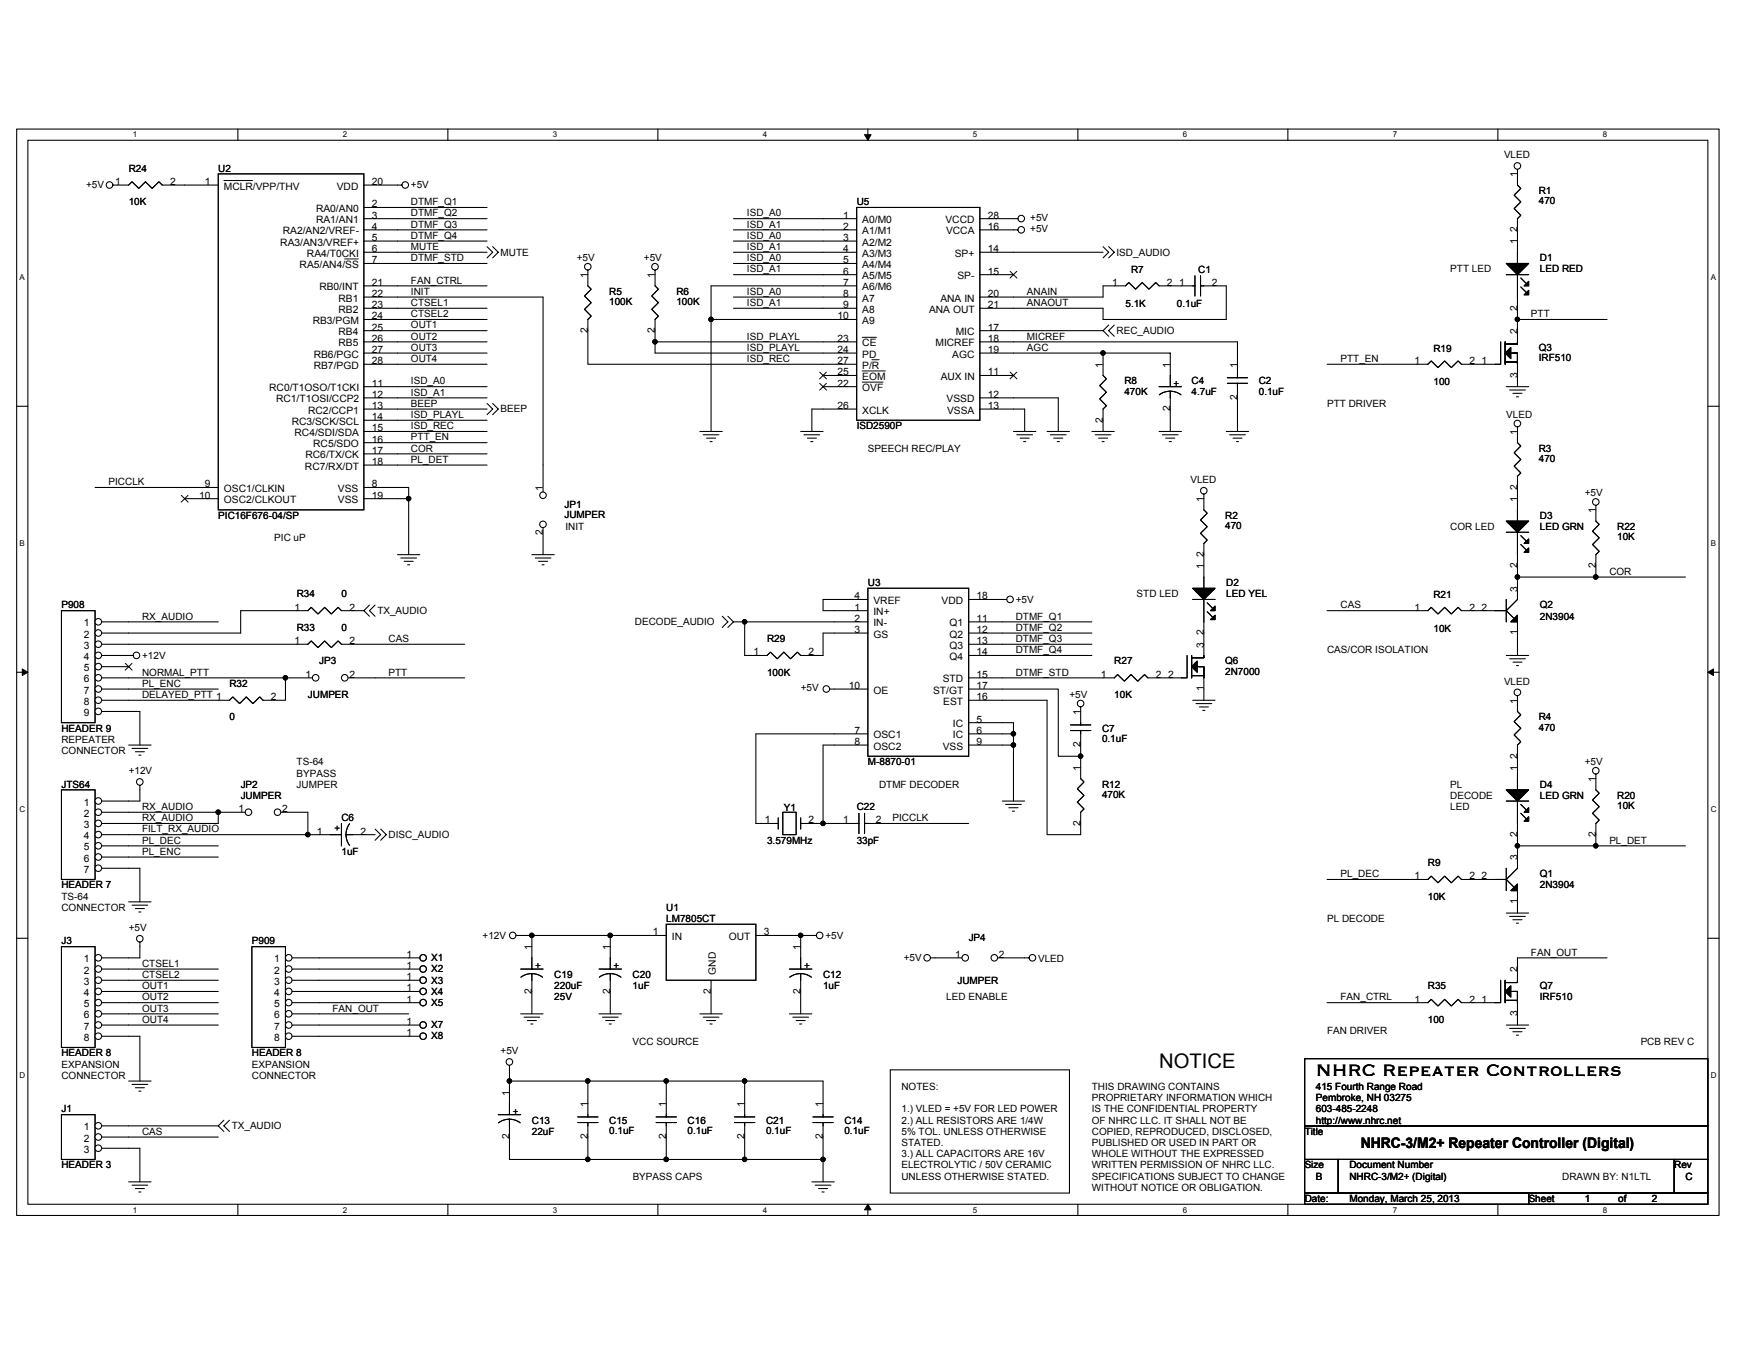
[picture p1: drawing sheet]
<svg xmlns="http://www.w3.org/2000/svg" width="279mm" height="216mm" viewBox="0 0 279 216" stroke-linecap="round" stroke-linejoin="round" font-family="sans-serif">
<defs><g id="words">
<text font-size="3.4" x="208.9" y="170.8">NHRC Repeater Controllers</text>
<text font-size="3.2" x="184" y="169.5">NOTICE</text>
<text font-size="2.3" x="216" y="182.3">NHRC-3/M2+ Repeater Controller (Digital)</text>
<g font-size="1.6">
<text x="13.7" y="29.9">+5V</text>
<text x="18.3" y="29.4">1</text>
<text x="20.4" y="27.2">R24</text>
<text x="27" y="29.4">2</text>
<text x="32.5" y="29.4">1</text>
<text x="34.6" y="27.2">U2</text>
<text x="59" y="29.4">20</text>
<text x="65.2" y="29.9">+5V</text>
<text x="238.8" y="25.1">VLED</text>
<text x="240.9" y="28.1" transform="rotate(-90 240.9 28.1)">1</text>
<text x="20.4" y="32.6">10K</text>
<text x="35.5" y="30.1">MCLR/VPP/THV</text>
<text x="50.2" y="33.7">RA0/AN0</text>
<text x="50.2" y="35.4">RA1/AN1</text>
<text x="53.5" y="30.1">VDD</text>
<text x="59" y="32.9">2</text>
<text x="59" y="34.7">3</text>
<text x="65.2" y="32.6">DTMF_Q1</text>
<text x="65.2" y="34.4">DTMF_Q2</text>
<text x="118.6" y="34.4">ISD_A0</text>
<text x="133.9" y="34.7">1</text>
<text x="136" y="32.6">U5</text>
<text x="136.9" y="35.4">A0/M0</text>
<text x="150.1" y="35.4">VCCD</text>
<text x="156.8" y="34.7">28</text>
<text x="163.6" y="35.1">+5V</text>
<text x="244.3" y="30.8">R1</text>
<text x="244.3" y="32.4">470</text>
<text x="44.5" y="39">RA3/AN3/VREF+</text>
<text x="44.9" y="37.2">RA2/AN2/VREF-</text>
<text x="48.7" y="40.8">RA4/T0CKI</text>
<text x="59" y="36.5">4</text>
<text x="59" y="41.8">7</text>
<text x="59" y="38.2">5</text>
<text x="59" y="40">6</text>
<text x="65.2" y="36.1">DTMF_Q3</text>
<text x="65.2" y="37.9">DTMF_Q4</text>
<text x="65.2" y="39.7">MUTE</text>
<text x="65.2" y="41.5">DTMF_STD</text>
<text x="79.5" y="40.6">MUTE</text>
<text x="91.5" y="41.5">+5V</text>
<text x="102.2" y="41.5">+5V</text>
<text x="118.6" y="37.9">ISD_A0</text>
<text x="118.6" y="41.5">ISD_A0</text>
<text x="118.6" y="36.1">ISD_A1</text>
<text x="118.6" y="39.7">ISD_A1</text>
<text x="133.9" y="36.5">2</text>
<text x="133.9" y="38.2">3</text>
<text x="133.9" y="40">4</text>
<text x="133.9" y="41.8">5</text>
<text x="136.9" y="37.2">A1/M1</text>
<text x="136.9" y="39">A2/M2</text>
<text x="136.9" y="40.8">A3/M3</text>
<text x="150.2" y="37.2">VCCA</text>
<text x="151.6" y="40.8">SP+</text>
<text x="156.8" y="40">14</text>
<text x="156.8" y="36.5">16</text>
<text x="163.6" y="36.9">+5V</text>
<text x="177.2" y="40.6">ISD_AUDIO</text>
<text x="240.9" y="38.8" transform="rotate(-90 240.9 38.8)">1</text>
<text x="240.9" y="36.9" transform="rotate(-90 240.9 36.9)">2</text>
<text x="244.5" y="41.5">D1</text>
<text x="47.6" y="42.5">RA5/AN4/SS</text>
<text x="50.7" y="46.1">RB0/INT</text>
<text x="53.7" y="47.9">RB1</text>
<text x="59" y="47.1">22</text>
<text x="59" y="45.4">21</text>
<text x="65.2" y="45">FAN_CTRL</text>
<text x="65.2" y="46.8">INIT</text>
<text x="93.3" y="44.1" transform="rotate(-90 93.3 44.1)">1</text>
<text x="96.7" y="46.8">R5</text>
<text x="104" y="44.1" transform="rotate(-90 104 44.1)">1</text>
<text x="107.4" y="46.8">R6</text>
<text x="118.6" y="46.8">ISD_A0</text>
<text x="118.6" y="43.2">ISD_A1</text>
<text x="133.9" y="43.6">6</text>
<text x="133.9" y="45.4">7</text>
<text x="133.9" y="47.1">8</text>
<text x="136.9" y="42.5">A4/M4</text>
<text x="136.9" y="44.3">A5/M5</text>
<text x="136.9" y="46.1">A6/M6</text>
<text x="136.9" y="47.9">A7</text>
<text x="149.3" y="47.9">ANA IN</text>
<text x="152" y="44.3">SP-</text>
<text x="156.8" y="47.1">20</text>
<text x="156.8" y="43.6">15</text>
<text x="163" y="46.8">ANAIN</text>
<text x="176.5" y="45.4">1</text>
<text x="179.6" y="43.4">R7</text>
<text x="185.3" y="45.4">2</text>
<text x="187.2" y="45.4">1</text>
<text x="190.2" y="43.4">C1</text>
<text x="192.4" y="45.4">2</text>
<text x="230.2" y="43.2">PTT LED</text>
<text x="244.5" y="43.2">LED RED</text>
<text x="49.6" y="51.4">RB3/PGM</text>
<text x="53.7" y="49.7">RB2</text>
<text x="53.7" y="53.2">RB4</text>
<text x="59" y="50.7">24</text>
<text x="59" y="48.9">23</text>
<text x="59" y="52.5">25</text>
<text x="65.2" y="50.4">CTSEL2</text>
<text x="65.2" y="53.9">OUT2</text>
<text x="65.2" y="52.1">OUT1</text>
<text x="65.2" y="48.6">CTSEL1</text>
<text x="93.3" y="52.9" transform="rotate(-90 93.3 52.9)">2</text>
<text x="96.7" y="48.4">100K</text>
<text x="104" y="52.9" transform="rotate(-90 104 52.9)">2</text>
<text x="107.4" y="48.4">100K</text>
<text x="118.6" y="48.6">ISD_A1</text>
<text x="118.6" y="53.9">ISD_PLAYL</text>
<text x="133" y="50.7">10</text>
<text x="133.9" y="48.9">9</text>
<text x="136.9" y="49.7">A8</text>
<text x="136.9" y="51.4">A9</text>
<text x="147.5" y="49.7">ANA OUT</text>
<text x="151.7" y="53.2">MIC</text>
<text x="156.8" y="48.9">21</text>
<text x="156.8" y="52.5">17</text>
<text x="163" y="48.6">ANAOUT</text>
<text x="163" y="53.9">MICREF</text>
<text x="177.2" y="53">REC_AUDIO</text>
<text x="178.7" y="48.7">5.1K</text>
<text x="186.8" y="48.7">0.1uF</text>
<text x="240.9" y="53" transform="rotate(-90 240.9 53)">2</text>
<text x="240.9" y="49.3" transform="rotate(-90 240.9 49.3)">2</text>
<text x="243" y="50.4">PTT</text>
<text x="49.8" y="56.8">RB6/PGC</text>
<text x="49.8" y="58.5">RB7/PGD</text>
<text x="53.7" y="55">RB5</text>
<text x="59" y="54.3">26</text>
<text x="59" y="56">27</text>
<text x="59" y="57.8">28</text>
<text x="65.2" y="57.5">OUT4</text>
<text x="65.2" y="55.7">OUT3</text>
<text x="118.6" y="55.7">ISD_PLAYL</text>
<text x="118.6" y="57.5">ISD_REC</text>
<text x="133" y="56">24</text>
<text x="133" y="54.3">23</text>
<text x="133" y="57.8">27</text>
<text x="133" y="59.6">25</text>
<text x="136.9" y="55">CE</text>
<text x="136.9" y="56.8">PD</text>
<text x="136.9" y="58.5">P/R</text>
<text x="148.5" y="55">MICREF</text>
<text x="151.2" y="56.8">AGC</text>
<text x="156.8" y="56">19</text>
<text x="156.8" y="54.3">18</text>
<text x="156.8" y="59.6">11</text>
<text x="163" y="55.7">AGC</text>
<text x="175.1" y="58.4" transform="rotate(-90 175.1 58.4)">1</text>
<text x="185.8" y="58.4" transform="rotate(-90 185.8 58.4)">1</text>
<text x="196.4" y="58.4" transform="rotate(-90 196.4 58.4)">1</text>
<text x="212.8" y="57.5">PTT_EN</text>
<text x="224.5" y="57.8">1</text>
<text x="227.6" y="55.9">R19</text>
<text x="233.3" y="57.8">2</text>
<text x="235.2" y="57.8">1</text>
<text x="240.9" y="60" transform="rotate(-90 240.9 60)">3</text>
<text x="244.3" y="55.7">Q3</text>
<text x="244.3" y="57.3">IRF510</text>
<text x="42.7" y="62.1">RC0/T1OSO/T1CKI</text>
<text x="43.8" y="63.9">RC1/T1OSI/CCP2</text>
<text x="48.9" y="65.7">RC2/CCP1</text>
<text x="59" y="64.9">13</text>
<text x="59" y="61.4">11</text>
<text x="59" y="63.1">12</text>
<text x="65.2" y="61">ISD_A0</text>
<text x="65.2" y="64.6">BEEP</text>
<text x="65.2" y="62.8">ISD_A1</text>
<text x="79.5" y="65.5">BEEP</text>
<text x="133" y="64.9">26</text>
<text x="133" y="61.4">22</text>
<text x="136.9" y="65.7">XCLK</text>
<text x="136.9" y="60.3">EOM</text>
<text x="136.9" y="62.1">OVF</text>
<text x="149.3" y="60.3">AUX IN</text>
<text x="150.3" y="63.9">VSSD</text>
<text x="150.3" y="65.7">VSSA</text>
<text x="156.8" y="63.1">12</text>
<text x="156.8" y="64.9">13</text>
<text x="178.5" y="61">R8</text>
<text x="178.5" y="62.6">470K</text>
<text x="185.8" y="65.3" transform="rotate(-90 185.8 65.3)">2</text>
<text x="186.3" y="61.4">+</text>
<text x="189.2" y="61">C4</text>
<text x="189.2" y="62.6">4.7uF</text>
<text x="196.4" y="63.5" transform="rotate(-90 196.4 63.5)">2</text>
<text x="199.8" y="61">C2</text>
<text x="199.8" y="62.6">0.1uF</text>
<text x="210.7" y="64.6">PTT DRIVER</text>
<text x="227.6" y="61.2">100</text>
<text x="46.3" y="67.4">RC3/SCK/SCL</text>
<text x="46.8" y="69.2">RC4/SDI/SDA</text>
<text x="49.7" y="71">RC5/SDO</text>
<text x="59" y="68.5">15</text>
<text x="59" y="70.3">16</text>
<text x="59" y="66.7">14</text>
<text x="65.2" y="69.9">PTT_EN</text>
<text x="65.2" y="66.4">ISD_PLAYL</text>
<text x="65.2" y="68.1">ISD_REC</text>
<text x="65.2" y="71.7">COR</text>
<text x="136" y="68.1">ISD2590P</text>
<text x="137.8" y="71.7">SPEECH REC/PLAY</text>
<text x="175.1" y="67.1" transform="rotate(-90 175.1 67.1)">2</text>
<text x="239.1" y="66.4">VLED</text>
<text x="240.9" y="69" transform="rotate(-90 240.9 69)">1</text>
<text x="244.3" y="71.7">R3</text>
<text x="17.2" y="77">PICCLK</text>
<text x="32.5" y="77.4">9</text>
<text x="48.4" y="74.5">RC7/RX/DT</text>
<text x="48.5" y="72.8">RC6/TX/CK</text>
<text x="59" y="73.8">18</text>
<text x="59" y="77.4">8</text>
<text x="59" y="72">17</text>
<text x="65.2" y="73.5">PL_DET</text>
<text x="86.2" y="77.9" transform="rotate(-90 86.2 77.9)">1</text>
<text x="189" y="76.7">VLED</text>
<text x="240.9" y="77.8" transform="rotate(-90 240.9 77.8)">2</text>
<text x="244.3" y="73.3">470</text>
<text x="31.6" y="79.1">10</text>
<text x="34.6" y="82.4">PIC16F676-04/SP</text>
<text x="35.5" y="78.1">OSC1/CLKIN</text>
<text x="35.5" y="79.9">OSC2/CLKOUT</text>
<text x="53.6" y="78.1">VSS</text>
<text x="53.6" y="79.9">VSS</text>
<text x="59" y="79.1">19</text>
<text x="89.6" y="80.6">JP1</text>
<text x="89.6" y="82.2">JUMPER</text>
<text x="191.1" y="79.7" transform="rotate(-90 191.1 79.7)">1</text>
<text x="194.5" y="82.4">R2</text>
<text x="194.5" y="84">470</text>
<text x="240.9" y="79.7" transform="rotate(-90 240.9 79.7)">1</text>
<text x="244.5" y="82.4">D3</text>
<text x="251.6" y="78.8">+5V</text>
<text x="253.3" y="81.5" transform="rotate(-90 253.3 81.5)">1</text>
<text x="43.5" y="85.9">PIC uP</text>
<text x="86.2" y="84.9" transform="rotate(-90 86.2 84.9)">2</text>
<text x="89.8" y="84.1">INIT</text>
<text x="191.1" y="88.4" transform="rotate(-90 191.1 88.4)">2</text>
<text x="230.2" y="84.1">COR LED</text>
<text x="244.5" y="84.1">LED GRN</text>
<text x="256.7" y="84.1">R22</text>
<text x="256.7" y="85.7">10K</text>
<text x="47.1" y="94.8">R34</text>
<text x="54.2" y="94.8">0</text>
<text x="135.6" y="95.1">4</text>
<text x="137.8" y="93">U3</text>
<text x="138.7" y="95.9">VREF</text>
<text x="149.5" y="95.9">VDD</text>
<text x="155" y="95.1">18</text>
<text x="161.2" y="95.7">+5V</text>
<text x="180.4" y="94.8">STD LED</text>
<text x="191.1" y="90.4" transform="rotate(-90 191.1 90.4)">1</text>
<text x="194.7" y="93">D2</text>
<text x="194.7" y="94.8">LED YEL</text>
<text x="227.6" y="95">R21</text>
<text x="240.9" y="93.9" transform="rotate(-90 240.9 93.9)">3</text>
<text x="240.9" y="90.2" transform="rotate(-90 240.9 90.2)">2</text>
<text x="253.3" y="90.2" transform="rotate(-90 253.3 90.2)">2</text>
<text x="255.5" y="91.2">COR</text>
<text x="9.8" y="96.6">P908</text>
<text x="13.3" y="99.4">1</text>
<text x="13.3" y="101.2">2</text>
<text x="22.6" y="98.4">RX_AUDIO</text>
<text x="46.7" y="96.9">1</text>
<text x="47.1" y="100.1">R33</text>
<text x="54.2" y="100.1">0</text>
<text x="55.5" y="96.9">2</text>
<text x="59.9" y="97.5">TX_AUDIO</text>
<text x="61.7" y="101.9">CAS</text>
<text x="100.8" y="99.3">DECODE_AUDIO</text>
<text x="121.8" y="101.9">R29</text>
<text x="135.6" y="96.9">1</text>
<text x="135.6" y="98.7">2</text>
<text x="135.6" y="100.5">3</text>
<text x="138.7" y="97.7">IN+</text>
<text x="138.7" y="99.4">IN-</text>
<text x="138.7" y="101.2">GS</text>
<text x="150.7" y="99.4">Q1</text>
<text x="150.7" y="101.2">Q2</text>
<text x="155" y="98.7">11</text>
<text x="155" y="100.5">12</text>
<text x="161.2" y="98.4">DTMF_Q1</text>
<text x="161.2" y="100.1">DTMF_Q2</text>
<text x="161.2" y="101.9">DTMF_Q3</text>
<text x="191.1" y="100.9" transform="rotate(-90 191.1 100.9)">2</text>
<text x="212.8" y="96.6">CAS</text>
<text x="224.5" y="96.9">1</text>
<text x="227.6" y="100.3">10K</text>
<text x="233.3" y="96.9">2</text>
<text x="235.2" y="96.9">2</text>
<text x="240.9" y="100.9" transform="rotate(-90 240.9 100.9)">1</text>
<text x="244.5" y="96.6">Q2</text>
<text x="244.5" y="98.4">2N3904</text>
<text x="13.3" y="103">3</text>
<text x="13.3" y="104.8">4</text>
<text x="13.3" y="106.6">5</text>
<text x="22.6" y="107.3">NORMAL_PTT</text>
<text x="22.6" y="104.6">+12V</text>
<text x="46.7" y="102.3">1</text>
<text x="48.5" y="107.6">1</text>
<text x="50.7" y="105.5">JP3</text>
<text x="55.5" y="107.6">2</text>
<text x="55.5" y="102.3">2</text>
<text x="61.7" y="107.3">PTT</text>
<text x="119.6" y="104">1</text>
<text x="121.8" y="107.3">100K</text>
<text x="128.4" y="104">2</text>
<text x="150.7" y="103">Q3</text>
<text x="150.7" y="104.8">Q4</text>
<text x="155" y="107.6">15</text>
<text x="155" y="102.3">13</text>
<text x="155" y="104">14</text>
<text x="161.2" y="103.7">DTMF_Q4</text>
<text x="161.2" y="107.3">DTMF_STD</text>
<text x="174.8" y="107.6">1</text>
<text x="176.9" y="105.5">R27</text>
<text x="183.5" y="107.6">2</text>
<text x="185.4" y="107.6">2</text>
<text x="191.1" y="102.8" transform="rotate(-90 191.1 102.8)">3</text>
<text x="194.5" y="105.5">Q6</text>
<text x="194.5" y="107.1">2N7000</text>
<text x="210.7" y="103.7">CAS/COR ISOLATION</text>
<text x="13.3" y="108.3">6</text>
<text x="13.3" y="110.1">7</text>
<text x="13.3" y="111.9">8</text>
<text x="13.3" y="113.7">9</text>
<text x="22.6" y="110.8">DELAYED_PTT 1</text>
<text x="22.6" y="109">PL_ENC</text>
<text x="36.4" y="109">R32</text>
<text x="43" y="111.1">2</text>
<text x="48.9" y="110.8">JUMPER</text>
<text x="127.1" y="109.7">+5V</text>
<text x="134.7" y="109.4">10</text>
<text x="138.7" y="110.1">OE</text>
<text x="148.1" y="110.1">ST/GT</text>
<text x="149.6" y="108.3">STD</text>
<text x="149.7" y="111.9">EST</text>
<text x="155" y="109.4">17</text>
<text x="155" y="111.1">16</text>
<text x="169.8" y="110.8">+5V</text>
<text x="171.5" y="113.5" transform="rotate(-90 171.5 113.5)">1</text>
<text x="176.9" y="110.8">10K</text>
<text x="191.1" y="109.8" transform="rotate(-90 191.1 109.8)">1</text>
<text x="238.8" y="108.7">VLED</text>
<text x="240.9" y="111.7" transform="rotate(-90 240.9 111.7)">1</text>
<text x="9.8" y="117.9">REPEATER</text>
<text x="9.8" y="119.7">CONNECTOR</text>
<text x="9.8" y="116.1">HEADER 9</text>
<text x="36.4" y="114.4">0</text>
<text x="135.6" y="118.3">8</text>
<text x="135.6" y="116.5">7</text>
<text x="138.7" y="119">OSC2</text>
<text x="138.7" y="117.2">OSC1</text>
<text x="149.6" y="119">VSS</text>
<text x="151.3" y="115.4">IC</text>
<text x="151.3" y="117.2">IC</text>
<text x="155" y="114.7">5</text>
<text x="155" y="116.5">6</text>
<text x="155" y="118.3">9</text>
<text x="171.5" y="118.7" transform="rotate(-90 171.5 118.7)">2</text>
<text x="174.9" y="116.1">C7</text>
<text x="174.9" y="117.8">0.1uF</text>
<text x="244.3" y="114.4">R4</text>
<text x="244.3" y="116">470</text>
<text x="9.8" y="125">JTS64</text>
<text x="20.4" y="122.9">+12V</text>
<text x="38.2" y="125">JP2</text>
<text x="47.1" y="121.5">TS-64</text>
<text x="47.1" y="123.3">BYPASS</text>
<text x="47.1" y="125.1">JUMPER</text>
<text x="137.8" y="121.5">M-8870-01</text>
<text x="139.6" y="125">DTMF DECODER</text>
<text x="171.5" y="122.4" transform="rotate(-90 171.5 122.4)">1</text>
<text x="174.9" y="125">R12</text>
<text x="230.2" y="125">PL</text>
<text x="240.9" y="122.4" transform="rotate(-90 240.9 122.4)">1</text>
<text x="240.9" y="120.4" transform="rotate(-90 240.9 120.4)">2</text>
<text x="244.5" y="125">D4</text>
<text x="251.6" y="121.5">+5V</text>
<text x="253.3" y="124.1" transform="rotate(-90 253.3 124.1)">1</text>
<text x="13.3" y="127.9">1</text>
<text x="13.3" y="129.7">2</text>
<text x="13.3" y="131.4">3</text>
<text x="22.6" y="130.4">RX_AUDIO</text>
<text x="22.6" y="128.6">RX_AUDIO</text>
<text x="37.8" y="128.9">1</text>
<text x="38.2" y="126.8">JUMPER</text>
<text x="44.8" y="128.9">2</text>
<text x="54.1" y="132" transform="rotate(-90 54.1 132)">+</text>
<text x="54.2" y="130.4">C6</text>
<text x="121.4" y="130.7">1</text>
<text x="124.4" y="128.8">Y1</text>
<text x="128.4" y="130.7">2</text>
<text x="133.9" y="130.7">1</text>
<text x="136" y="128.6">C22</text>
<text x="139" y="130.7">2</text>
<text x="141.7" y="130.4">PICCLK</text>
<text x="171.5" y="131.1" transform="rotate(-90 171.5 131.1)">2</text>
<text x="174.9" y="126.6">470K</text>
<text x="230.2" y="126.8">DECODE</text>
<text x="230.2" y="128.6">LED</text>
<text x="244.5" y="126.8">LED GRN</text>
<text x="256.7" y="126.8">R20</text>
<text x="256.7" y="128.4">10K</text>
<text x="13.3" y="133.2">4</text>
<text x="13.3" y="135">5</text>
<text x="13.3" y="136.8">6</text>
<text x="22.6" y="132.1">FILT_RX_AUDIO</text>
<text x="22.6" y="133.9">PL_DEC</text>
<text x="22.6" y="135.7">PL_ENC</text>
<text x="50.3" y="132.5">1</text>
<text x="54.2" y="135.7">1uF</text>
<text x="57.2" y="132.5">2</text>
<text x="61.7" y="133">DISC_AUDIO</text>
<text x="121.8" y="133.9">3.579MHz</text>
<text x="136" y="133.9">33pF</text>
<text x="226.7" y="137.5">R9</text>
<text x="240.9" y="136.6" transform="rotate(-90 240.9 136.6)">3</text>
<text x="240.9" y="132.9" transform="rotate(-90 240.9 132.9)">2</text>
<text x="253.3" y="132.9" transform="rotate(-90 253.3 132.9)">2</text>
<text x="255.5" y="133.9">PL_DET</text>
<text x="9.8" y="142.8">TS-64</text>
<text x="9.8" y="141">HEADER 7</text>
<text x="13.3" y="138.6">7</text>
<text x="212.8" y="139.3">PL_DEC</text>
<text x="224.5" y="139.6">1</text>
<text x="226.7" y="142.8">10K</text>
<text x="233.3" y="139.6">2</text>
<text x="235.2" y="139.6">2</text>
<text x="240.9" y="143.6" transform="rotate(-90 240.9 143.6)">1</text>
<text x="244.5" y="139.3">Q1</text>
<text x="244.5" y="141">2N3904</text>
<text x="9.8" y="144.6">CONNECTOR</text>
<text x="9.8" y="149.9">J3</text>
<text x="20.4" y="147.8">+5V</text>
<text x="40" y="149.9">P909</text>
<text x="76.6" y="149">+12V</text>
<text x="103.6" y="148.5">1</text>
<text x="105.8" y="144.6">U1</text>
<text x="105.8" y="146.4">LM7805CT</text>
<text x="106.7" y="149.2">IN</text>
<text x="115.7" y="149.2">OUT</text>
<text x="121.2" y="148.5">3</text>
<text x="131" y="149">+5V</text>
<text x="153.8" y="149.4">JP4</text>
<text x="210.7" y="146.4">PL DECODE</text>
<text x="13.3" y="152.8">1</text>
<text x="13.3" y="154.6">2</text>
<text x="22.6" y="153.5">CTSEL1</text>
<text x="22.6" y="155.3">CTSEL2</text>
<text x="43.5" y="152.8">1</text>
<text x="43.5" y="154.6">2</text>
<text x="64.5" y="152">1</text>
<text x="64.5" y="155.6">1</text>
<text x="64.5" y="153.8">1</text>
<text x="68.4" y="152.6">X1</text>
<text x="68.4" y="154.4">X2</text>
<text x="84.4" y="150.8" transform="rotate(-90 84.4 150.8)">1</text>
<text x="85" y="153.8">+</text>
<text x="88" y="155.3">C19</text>
<text x="96.9" y="150.8" transform="rotate(-90 96.9 150.8)">1</text>
<text x="97.4" y="153.8">+</text>
<text x="100.4" y="155.3">C20</text>
<text x="113.6" y="154.7" transform="rotate(-90 113.6 154.7)">GND</text>
<text x="127.1" y="150.8" transform="rotate(-90 127.1 150.8)">1</text>
<text x="127.6" y="153.8">+</text>
<text x="130.7" y="155.3">C12</text>
<text x="143.5" y="152.6">+5V</text>
<text x="151.6" y="152">1</text>
<text x="158.6" y="152">2</text>
<text x="164.8" y="152.8">VLED</text>
<text x="240.9" y="154.4" transform="rotate(-90 240.9 154.4)">2</text>
<text x="243" y="151.7">FAN_OUT</text>
<text x="13.3" y="156.3">3</text>
<text x="13.3" y="158.1">4</text>
<text x="13.3" y="159.9">5</text>
<text x="13.3" y="161.7">6</text>
<text x="22.6" y="158.8">OUT2</text>
<text x="22.6" y="160.6">OUT3</text>
<text x="22.6" y="157">OUT1</text>
<text x="43.5" y="156.3">3</text>
<text x="43.5" y="158.1">4</text>
<text x="43.5" y="159.9">5</text>
<text x="43.5" y="161.7">6</text>
<text x="52.8" y="160.6">FAN_OUT</text>
<text x="64.5" y="157.4">1</text>
<text x="64.5" y="159.2">1</text>
<text x="68.4" y="156.1">X3</text>
<text x="68.4" y="157.9">X4</text>
<text x="68.4" y="159.7">X5</text>
<text x="84.4" y="157.8" transform="rotate(-90 84.4 157.8)">2</text>
<text x="88" y="157">220uF</text>
<text x="88" y="158.8">25V</text>
<text x="96.9" y="157.8" transform="rotate(-90 96.9 157.8)">2</text>
<text x="100.4" y="157">1uF</text>
<text x="112.9" y="157.8" transform="rotate(-90 112.9 157.8)">2</text>
<text x="127.1" y="157.8" transform="rotate(-90 127.1 157.8)">2</text>
<text x="130.7" y="157">1uF</text>
<text x="150.2" y="158.8">LED ENABLE</text>
<text x="152" y="156.1">JUMPER</text>
<text x="212.8" y="158.8">FAN_CTRL</text>
<text x="224.5" y="159.2">1</text>
<text x="226.7" y="157">R35</text>
<text x="233.3" y="159.2">2</text>
<text x="235.2" y="159.2">1</text>
<text x="240.9" y="161.3" transform="rotate(-90 240.9 161.3)">3</text>
<text x="244.5" y="157">Q7</text>
<text x="244.5" y="158.8">IRF510</text>
<text x="9.8" y="167.7">HEADER 8</text>
<text x="13.3" y="163.4">7</text>
<text x="13.3" y="165.2">8</text>
<text x="22.6" y="162.4">OUT4</text>
<text x="40" y="167.7">HEADER 8</text>
<text x="43.5" y="163.4">7</text>
<text x="43.5" y="165.2">8</text>
<text x="64.5" y="162.7">1</text>
<text x="64.5" y="164.5">1</text>
<text x="68.4" y="163.3">X7</text>
<text x="68.4" y="164.9">X8</text>
<text x="79.5" y="167.3">+5V</text>
<text x="100.4" y="165.9">VCC SOURCE</text>
<text x="210.7" y="164.1">FAN DRIVER</text>
<text x="226.7" y="162.4">100</text>
<text x="260.5" y="165.9">PCB REV C</text>
<text x="9.8" y="169.5">EXPANSION</text>
<text x="9.8" y="171.3">CONNECTOR</text>
<text x="40" y="169.5">EXPANSION</text>
<text x="40" y="171.3">CONNECTOR</text>
<text x="80.9" y="173.9" transform="rotate(-90 80.9 173.9)">1</text>
<text x="143.1" y="173">NOTES:</text>
<text x="173.3" y="173">THIS DRAWING CONTAINS</text>
<text x="208.9" y="173">415 Fourth Range Road</text>
<text x="9.8" y="176.6">J1</text>
<text x="13.3" y="179.5">1</text>
<text x="36.8" y="179.3">TX_AUDIO</text>
<text x="81.4" y="177">+</text>
<text x="84.4" y="178.4">C13</text>
<text x="93.3" y="175.7" transform="rotate(-90 93.3 175.7)">1</text>
<text x="96.7" y="178.4">C15</text>
<text x="96.7" y="180">0.1uF</text>
<text x="105.7" y="175.7" transform="rotate(-90 105.7 175.7)">1</text>
<text x="109.2" y="178.4">C16</text>
<text x="109.2" y="180">0.1uF</text>
<text x="118.2" y="175.7" transform="rotate(-90 118.2 175.7)">1</text>
<text x="121.6" y="178.4">C21</text>
<text x="121.6" y="180">0.1uF</text>
<text x="130.6" y="175.7" transform="rotate(-90 130.6 175.7)">1</text>
<text x="134" y="178.4">C14</text>
<text x="134" y="180">0.1uF</text>
<text x="143.1" y="178.4">2.) ALL RESISTORS ARE 1/4W</text>
<text x="143.1" y="176.6">1.) VLED = +5V FOR LED POWER</text>
<text x="173.3" y="174.8">PROPRIETARY INFORMATION WHICH</text>
<text x="173.3" y="176.6">IS THE CONFIDENTIAL PROPERTY</text>
<text x="173.3" y="178.4">OF NHRC LLC. IT SHALL NOT BE</text>
<text x="208.9" y="174.8">Pembroke, NH 03275</text>
<text x="208.9" y="176.6">603-485-2248</text>
<text x="208.9" y="178.4">http://www.nhrc.net</text>
<text x="9.8" y="185.5">HEADER 3</text>
<text x="13.3" y="181.2">2</text>
<text x="13.3" y="183">3</text>
<text x="22.6" y="180.1">CAS</text>
<text x="80.9" y="180.9" transform="rotate(-90 80.9 180.9)">2</text>
<text x="84.4" y="180.1">22uF</text>
<text x="93.3" y="180.9" transform="rotate(-90 93.3 180.9)">2</text>
<text x="105.7" y="180.9" transform="rotate(-90 105.7 180.9)">2</text>
<text x="118.2" y="180.9" transform="rotate(-90 118.2 180.9)">2</text>
<text x="130.6" y="180.9" transform="rotate(-90 130.6 180.9)">2</text>
<text x="143.1" y="180.1">5% TOL. UNLESS OTHERWISE</text>
<text x="143.1" y="181.9">STATED.</text>
<text x="143.1" y="183.7">3.) ALL CAPACITORS ARE 16V</text>
<text x="143.1" y="185.5">ELECTROLYTIC / 50V CERAMIC</text>
<text x="173.3" y="180.1">COPIED, REPRODUCED, DISCLOSED,</text>
<text x="173.3" y="181.9">PUBLISHED OR USED IN PART OR</text>
<text x="173.3" y="183.7">WHOLE WITHOUT THE EXPRESSED</text>
<text x="173.3" y="185.5">WRITTEN PERMISSION OF NHRC LLC.</text>
<text x="207.1" y="180.1">Title</text>
<text x="207.1" y="185.5">Size</text>
<text x="214.2" y="185.5">Document Number</text>
<text x="265.8" y="185.5">Rev</text>
<text x="100.4" y="187.3">BYPASS CAPS</text>
<text x="143.1" y="187.3">UNLESS OTHERWISE STATED.</text>
<text x="173.3" y="187.3">SPECIFICATIONS SUBJECT TO CHANGE</text>
<text x="173.3" y="189">WITHOUT NOTICE OR OBLIGATION.</text>
<text x="207.1" y="190.8">Date:</text>
<text x="208.9" y="187.3">B</text>
<text x="214.2" y="187.3">NHRC-3/M2+ (Digital)</text>
<text x="214.2" y="190.8">Monday, March 25, 2013</text>
<text x="242.7" y="190.8">Sheet</text>
<text x="248" y="187.3">DRAWN BY: N1LTL</text>
<text x="251.6" y="190.8">1</text>
<text x="256.9" y="190.8">of</text>
<text x="262.2" y="190.8">2</text>
<text x="267.6" y="187.3">C</text>
</g>
<g font-size="1.3">
<text x="21.1" y="21.8">1</text>
<text x="54.4" y="21.8">2</text>
<text x="87.8" y="21.8">3</text>
<text x="121.1" y="21.8">4</text>
<text x="154.4" y="21.8">5</text>
<text x="187.8" y="21.8">6</text>
<text x="221.1" y="21.8">7</text>
<text x="254.4" y="21.8">8</text>
<text x="3.1" y="44.5">A</text>
<text x="271.6" y="44.5">A</text>
<text x="3.1" y="86.7">B</text>
<text x="271.6" y="86.7">B</text>
<text x="3.1" y="129">C</text>
<text x="271.6" y="129">C</text>
<text x="3.1" y="171.2">D</text>
<text x="271.6" y="171.2">D</text>
<text x="21.1" y="192.5">1</text>
<text x="54.4" y="192.5">2</text>
<text x="87.8" y="192.5">3</text>
<text x="121.1" y="192.5">4</text>
<text x="154.4" y="192.5">5</text>
<text x="187.8" y="192.5">6</text>
<text x="221.1" y="192.5">7</text>
<text x="254.4" y="192.5">8</text>
</g>
</g></defs>
<path d="M2.6 20.5h270.3v172.5h-270.3zM4.4 22.3h266.7v168.9h-266.7z" fill="none" stroke="#000" stroke-width=".17"/>
<g fill="#fff">
<path d="M21.1 20.7h.7v1.4h-.7z"/>
<path d="M21.1 191.4h.7v1.4h-.7z"/>
</g>
<path d="M37.8 20.5v1.8M37.8 191.2v1.8" fill="none" stroke="#000" stroke-width=".17"/>
<g fill="#fff">
<path d="M54.4 20.7h.7v1.4h-.7z"/>
<path d="M54.4 191.4h.7v1.4h-.7z"/>
</g>
<path d="M71.1 20.5v1.8M71.1 191.2v1.8" fill="none" stroke="#000" stroke-width=".17"/>
<g fill="#fff">
<path d="M87.8 20.7h.7v1.4h-.7z"/>
<path d="M87.8 191.4h.7v1.4h-.7z"/>
</g>
<path d="M104.4 20.5v1.8M104.4 191.2v1.8" fill="none" stroke="#000" stroke-width=".17"/>
<g fill="#fff">
<path d="M121.1 20.7h.7v1.4h-.7z"/>
<path d="M121.1 191.4h.7v1.4h-.7z"/>
</g>
<path d="M137.8 20.5v1.8M137.8 191.2v1.8" fill="none" stroke="#000" stroke-width=".17"/>
<path d="M137.2 21.4h1.1l-.5 .9zM137.8 191.2l.5 .9h-1.1z" fill="#000" stroke="#000" stroke-width=".16"/>
<g fill="#fff">
<path d="M154.4 20.7h.7v1.4h-.7z"/>
<path d="M154.4 191.4h.7v1.4h-.7z"/>
</g>
<path d="M171.1 20.5v1.8M171.1 191.2v1.8" fill="none" stroke="#000" stroke-width=".17"/>
<g fill="#fff">
<path d="M187.8 20.7h.7v1.4h-.7z"/>
<path d="M187.8 191.4h.7v1.4h-.7z"/>
</g>
<path d="M204.4 20.5v1.8M204.4 191.2v1.8" fill="none" stroke="#000" stroke-width=".17"/>
<g fill="#fff">
<path d="M221.1 20.7h.7v1.4h-.7z"/>
<path d="M221.1 191.4h.7v1.4h-.7z"/>
</g>
<path d="M237.8 20.5v1.8M237.8 191.2v1.8" fill="none" stroke="#000" stroke-width=".17"/>
<g fill="#fff">
<path d="M254.4 20.7h.7v1.4h-.7z"/>
<path d="M254.4 191.4h.7v1.4h-.7z"/>
<path d="M3.1 43.4h.8v1.4h-.8z"/>
<path d="M271.5 43.4h.9v1.4h-.9z"/>
<path d="M3.1 85.6h.8v1.4h-.8z"/>
<path d="M271.6 85.6h.8v1.4h-.8z"/>
</g>
<path d="M2.6 64.5h1.8M271.1 64.5h1.8" fill="none" stroke="#000" stroke-width=".17"/>
<g fill="#fff">
<path d="M3.1 127.8h.9v1.4h-.9z"/>
<path d="M271.6 127.8h.9v1.4h-.9z"/>
</g>
<path d="M2.6 106.7h1.8M271.1 106.7h1.8" fill="none" stroke="#000" stroke-width=".17"/>
<path d="M3.5 106.2l.9 .5-.9 .5zM271.1 106.7l.9-.5v1z" fill="#000" stroke="#000" stroke-width=".16"/>
<g fill="#fff">
<path d="M3.1 170.1h.9v1.4h-.9z"/>
<path d="M271.6 170.1h.9v1.4h-.9z"/>
</g>
<g fill="none" stroke="#000" stroke-width=".17">
<path d="M17.9 29.4h.7M27.5 29.4h1.8M63.1 32.9h14.2M63.1 34.7h14.2M63.1 36.5h14.2M63.1 38.3h14.2M63.1 29.4h.7M77.3 39.2l.9 .8-.9 .9M78.2 39.2l.9 .8-.9 .9M116.4 34.7h14.3M116.4 36.5h14.3M116.4 38.3h14.3"/>
<path d="M160.9 34.7h.7M160.9 36.5h.7M175.1 39.2l.9 .8-.9 .9M176 39.2l.9 .8-.9 .9M240.9 26.9v.7M240.9 36.5v1.8M63.1 40h14.2M63.1 45.4h14.2M63.1 47.2h23.1v26.6M63.1 48.9h14.2M63.1 50.7h14.2M63.1 52.5h14.2"/>
<path d="M63.1 54.3h14.2M63.1 56h14.2M63.1 41.8h14.2M63.1 57.8h14.2M93.3 52.5v5.3h37.4M93.3 42.9v.7M104 54.3h26.7M104 52.5v3.5h26.7M104 42.9v.7M112.9 50.7h17.8M116.4 40h14.3M116.4 47.2h14.3"/>
<path d="M116.4 48.9h14.3M116.4 41.8h14.3M116.4 43.6h14.3M130.7 45.4h-17.8v23.1M160.9 40h14.2M160.9 52.5h14.2M160.9 54.3h35.5v3.5M160.9 56h24.9v1.8M175.1 52.5l.9 .9M175.1 56v1.8M176 51.6l-.9 .9M176.9 51.6l-.9 .9 .9 .9"/>
<path d="M176.9 45.4h-1.8v1.8h-14.2M185.8 45.4h1.8M192.9 45.4h1.8v5.3h-19.6v-1.8h-14.2M210.7 57.8h14.2M233.8 57.8h1.8M240.9 50.7h14.2M240.9 48.9v3.6M240.9 59.6v1.8M15.1 77.4h14.2M63.1 70.3h14.2M63.1 66.7h14.2M63.1 68.5h14.2"/>
<path d="M63.1 61.4h14.2M63.1 64.9h14.2M63.1 72.1h14.2M63.1 77.4h1.8v10.7M63.1 73.8h14.2M63.1 63.2h14.2M63.1 79.2h1.8M77.3 64.1l.9 .8-.9 .9M78.2 64.1l.9 .8-.9 .9M111.1 68.5h3.6M111.6 69h2.5M112.2 69.6h1.4"/>
<path d="M112.7 70.1h.4M127.1 68.5h3.6M127.6 69h2.5M128.2 69.6h1.4M128.7 70.1h.4M130.7 64.9h-1.8v3.6M160.9 68.5h3.5M160.9 64.9h1.8v3.6M160.9 63.2h7.1v5.3M161.4 69h2.5M161.9 69.6h1.5M162.5 70.1h.3"/>
<path d="M166.2 68.5h3.6M166.8 69h2.4M167.3 69.6h1.4M167.8 70.1h.4M173.3 68.5h3.6M173.9 69h2.5M174.4 69.6h1.4M174.9 70.1h.4M175.1 66.7v1.8M184 68.5h3.6M184.5 69h2.5M185.1 69.6h1.4"/>
<path d="M185.6 70.1h.3M185.8 64.9v3.6M191.1 78.4v.8M194.7 68.5h3.5M195.2 69h2.5M195.7 69.6h1.5M196.3 70.1h.3M196.4 63.2v5.3M239.1 61.4h3.6M239.6 61.9h2.5M240.2 62.4h1.4M240.7 63h.4"/>
<path d="M240.9 67.8v.7M240.9 77.4v1.8M9.8 96.9h5.3v17.8h-5.3zM20.4 98.7h14.2M47.1 96.9h-8.9v3.6h-17.8M56 96.9h1.8M57.8 96.9l.9 .9M58.7 96.1l-.9 .8M59.5 96.1l-.8 .8 .8 .9M63.1 88.1h3.6M63.6 88.6h2.5M64.2 89.1h1.4"/>
<path d="M64.7 89.7h.3M84.4 88.1h3.6M85 88.6h2.5M85.5 89.1h1.4M86 89.7h.4M114.7 97.8l.8 .9-.8 .9M115.5 97.8l.9 .9M116.4 98.7l-.9 .9M116.4 98.7h16M118.2 98.7v5.4h3.6l.5-.6 1.1 1.1 1-1.1 1.1 1.1 1.1-1.1 .5 .6h3.6v-3.6h1.7M132.4 95.2h-1.7v1.7h1.7M159.1 95.2h.7"/>
<path d="M159.1 98.7h14.2M191.1 88.1v1.7M210.7 96.9h14.2M233.8 96.9h1.8M240.9 89.8v3.6M240.9 91.6h26.7M253.3 80.2v2.5l.6 .5-1.1 1.1 1.1 1.1-1.1 1 1.1 1.1-.6 .6v3.5M20.4 107.6h24.9v3.6h-1.8M20.4 102.3h26.7M20.4 104.1h.7M20.4 111.2h14.2M20.4 118.3h3.6"/>
<path d="M20.4 112.9h1.8v5.4M20.4 109.4h14.2M21 118.8h2.5M21.5 119.3h1.4M22 119.9h.4M56 102.3h17.8M59.5 107.6h14.3M131.7 109.4h.7M132.4 116.5h-12.4v14.2h1.8M132.4 118.3h-1.7v12.4M159.1 109.4h8.9v10.7h3.6M159.1 111.2h7.1v21.3h5.4v-1.8"/>
<path d="M159.1 100.5h14.2M159.1 102.3h14.2M159.1 104.1h14.2M159.1 116.5h1.8M159.1 118.3h1.8M159.1 107.6h16M159.1 114.7h1.8v12.5M171.6 112.2v.7M171.6 118.3v3.5M184 107.6h1.8M189.3 111.2h3.6M189.9 111.7h2.5"/>
<path d="M190.4 112.2h1.4M190.9 112.8h.4M191.1 100.5v1.8M191.1 109.4v1.8M239.1 104.1h3.6M239.6 104.6h2.5M240.2 105.1h1.4M240.7 105.7h.4M240.9 100.5v3.6M240.9 110.4v.8M20.4 128.9h14.2v1.8h-14.2M20.4 132.5h30.3"/>
<path d="M20.4 134.3h14.2M20.4 137.8h1.8v5.4M20.4 136.1h14.2M22.2 124.7v2.5h-1.8M48.9 128.9v3.6M57.8 132.5h1.7M59.5 131.6l.9 .9-.9 .9M60.4 131.6l.9 .9-.9 .9M128.9 130.7h5.3M139.6 130.7h14.2M159.1 127.2h3.6M159.6 127.7h2.5"/>
<path d="M160.2 128.2h1.4M160.7 128.8h.4M210.7 139.6h14.2M233.8 139.6h1.8M240.9 134.3h26.7M240.9 120.1v1.7M240.9 132.5v3.6M253.3 122.9v.7M253.3 132.5v1.8M2.6 148.9h1.8M20.4 153.8h14.2M20.4 159.2h14.2"/>
<path d="M20.4 157.4h14.2M20.4 155.6h14.2M20.4 143.2h3.6M21 143.7h2.5M21.5 144.2h1.4M22 144.8h.4M22.2 149.6v2.5h-1.8M50.7 153.8h14.2M50.7 159.2h14.2M50.7 157.4h14.2M50.7 155.6h14.2M50.7 152.1h14.2"/>
<path d="M81.9 148.5h18.5M84.4 148.5v1.8M84.4 157.4v3.6M96.9 148.5v1.8M96.9 157.4v3.6M125.3 148.5h4.3M127.1 148.5v1.8M127.1 157.4v3.6M147.7 152.1h.7M162.7 152.1h.7M210.7 159.2h16l.5-.6 1.1 1.1 1-1.1 1.1 1.1 1.1-1.1 .5 .6h3.6M239.1 144.9h3.6"/>
<path d="M239.6 145.5h2.5M240.2 146h1.4M240.7 146.6h.4M240.9 143.2v1.7M255.1 152.1h-14.2v1.7M271.1 148.9h1.8M20.4 164.5h1.8v7.1M20.4 162.7h14.2M20.4 161h14.2M20.4 178.7h14.2M20.4 171.6h3.6M21 172.1h2.5"/>
<path d="M21.5 172.7h1.4M22 173.2h.4M34.6 178.7l.9 .9M35.5 177.8l-.9 .9M36.4 177.8l-.9 .9 .9 .9M50.7 164.5h14.2M50.7 162.7h14.2M50.7 161h14.2M80.9 171.6h49.8v3.6M80.9 169.1v4.3M82.7 161h3.5M83.2 161.5h2.5"/>
<path d="M83.7 162h1.5M84.3 162.6h.3M93.3 171.6v3.6M95.1 161h3.6M95.6 161.5h2.5M96.2 162h1.4M96.7 162.6h.3M105.8 171.6v3.6M111.1 161h3.6M111.6 161.5h2.5M112.2 162h1.4M112.7 162.6h.4"/>
<path d="M118.2 171.6v3.6M125.3 161h3.6M125.9 161.5h2.5M126.4 162h1.4M126.9 162.6h.4M141.3 169.8h28.5v19.6h-28.5zM207.1 168.1h64v10.6h-64zM207.1 178.7h64v5.4h-64zM239.1 162.7h3.6M239.6 163.3h2.5M240.2 163.8h1.4M240.7 164.3h.4"/>
<path d="M240.9 161v1.7M20.4 182.3h1.8v5.3M20.4 180.5h14.2M20.4 187.6h3.6M21 188.2h2.5M21.5 188.7h1.4M22 189.2h.4M80.9 180.5v3.6h49.8M93.3 180.5v3.6M105.8 180.5v3.6M118.2 180.5v3.6M128.9 187.6h3.5"/>
<path d="M129.4 188.2h2.5M129.9 188.7h1.5M130.5 189.2h.3M130.7 180.5v7.1M207.1 184.1h5.3v5.3h-5.3zM207.1 189.4h35.6v1.8h-35.6zM212.4 184.1h53.4v5.3h-53.4zM242.7 189.4h28.4v1.8h-28.4zM265.8 184.1h5.3v5.3h-5.3z"/>
<circle cx="17.4" cy="29.4" r=".52"/>
<circle cx="64.3" cy="29.4" r=".52"/>
<circle cx="162.1" cy="34.7" r=".52"/>
<circle cx="162.1" cy="36.5" r=".52"/>
<circle cx="240.9" cy="26.3" r=".52"/>
<circle cx="93.3" cy="42.3" r=".52"/>
<circle cx="104" cy="42.3" r=".52"/>
<circle cx="191.1" cy="77.9" r=".52"/>
<circle cx="240.9" cy="67.2" r=".52"/>
<circle cx="253.3" cy="79.7" r=".52"/>
<circle cx="160.3" cy="95.2" r=".52"/>
<circle cx="21.7" cy="104" r=".52"/>
<circle cx="131.2" cy="109.4" r=".52"/>
<circle cx="171.5" cy="111.7" r=".52"/>
<circle cx="240.9" cy="109.9" r=".52"/>
<circle cx="22.2" cy="124.1" r=".52"/>
<circle cx="253.3" cy="122.4" r=".52"/>
<circle cx="22.2" cy="149" r=".52"/>
<circle cx="81.4" cy="148.5" r=".52"/>
<circle cx="130.1" cy="148.5" r=".52"/>
<circle cx="147.2" cy="152.1" r=".52"/>
<circle cx="163.9" cy="152.1" r=".52"/>
<circle cx="80.9" cy="168.6" r=".52"/>
</g>
<g fill="#000" stroke="#000" stroke-width=".17">
<circle cx="104" cy="54.3" r=".35"/>
<circle cx="112.9" cy="50.7" r=".35"/>
<circle cx="175.1" cy="56" r=".35"/>
<circle cx="240.9" cy="50.7" r=".35"/>
<circle cx="64.9" cy="79.2" r=".35"/>
<circle cx="118.2" cy="98.7" r=".35"/>
<circle cx="240.9" cy="91.6" r=".35"/>
<circle cx="253.3" cy="91.6" r=".35"/>
<circle cx="45.3" cy="107.6" r=".35"/>
<circle cx="160.9" cy="116.5" r=".35"/>
<circle cx="160.9" cy="118.3" r=".35"/>
<circle cx="34.6" cy="128.9" r=".35"/>
<circle cx="48.9" cy="132.5" r=".35"/>
<circle cx="130.6" cy="130.7" r=".35"/>
<circle cx="171.5" cy="120" r=".35"/>
<circle cx="240.9" cy="134.3" r=".35"/>
<circle cx="253.3" cy="134.3" r=".35"/>
<circle cx="84.4" cy="148.5" r=".35"/>
<circle cx="96.9" cy="148.5" r=".35"/>
<circle cx="127.1" cy="148.5" r=".35"/>
<circle cx="80.9" cy="171.6" r=".35"/>
<circle cx="93.3" cy="171.6" r=".35"/>
<circle cx="105.8" cy="171.6" r=".35"/>
<circle cx="118.2" cy="171.6" r=".35"/>
<circle cx="93.3" cy="184.1" r=".35"/>
<circle cx="105.8" cy="184.1" r=".35"/>
<circle cx="118.2" cy="184.1" r=".35"/>
<circle cx="130.6" cy="184.1" r=".35"/>
</g>
<circle cx="15.6" cy="98.7" r=".52" fill="#fff" stroke="#000" stroke-width=".17"/>
<path d="M16.2 98.7h4.2" fill="none" stroke="#000" stroke-width=".17"/>
<circle cx="15.6" cy="100.5" r=".52" fill="#fff" stroke="#000" stroke-width=".17"/>
<path d="M16.2 100.5h4.2" fill="none" stroke="#000" stroke-width=".17"/>
<circle cx="15.6" cy="102.3" r=".52" fill="#fff" stroke="#000" stroke-width=".17"/>
<path d="M16.2 102.3h4.2" fill="none" stroke="#000" stroke-width=".17"/>
<circle cx="15.6" cy="104" r=".52" fill="#fff" stroke="#000" stroke-width=".17"/>
<path d="M16.2 104.1h4.2" fill="none" stroke="#000" stroke-width=".17"/>
<circle cx="15.6" cy="105.8" r=".52" fill="#fff" stroke="#000" stroke-width=".17"/>
<path d="M16.2 105.8h4.2" fill="none" stroke="#000" stroke-width=".17"/>
<path d="M19.9 105.3l1.1 1.1M21 105.3l-1.1 1.1" fill="none" stroke="#000" stroke-width=".16"/>
<circle cx="15.6" cy="107.6" r=".52" fill="#fff" stroke="#000" stroke-width=".17"/>
<path d="M16.2 107.6h4.2" fill="none" stroke="#000" stroke-width=".17"/>
<circle cx="15.6" cy="109.4" r=".52" fill="#fff" stroke="#000" stroke-width=".17"/>
<path d="M16.2 109.4h4.2" fill="none" stroke="#000" stroke-width=".17"/>
<circle cx="15.6" cy="111.2" r=".52" fill="#fff" stroke="#000" stroke-width=".17"/>
<path d="M16.2 111.2h4.2" fill="none" stroke="#000" stroke-width=".17"/>
<circle cx="15.6" cy="112.9" r=".52" fill="#fff" stroke="#000" stroke-width=".17"/>
<g fill="none" stroke="#000" stroke-width=".17">
<path d="M29.3 29.4h5.3M34.6 27.6h23.2v53.3h-23.2zM57.8 32.9h5.3M57.8 34.7h5.3M57.8 36.5h5.3M57.8 38.3h5.3M57.8 29.4h5.3M57.8 45.4h5.3M57.8 47.2h5.3M57.8 48.9h5.3M57.8 50.7h5.3M57.8 52.5h5.3"/>
<path d="M57.8 54.3h5.3M57.8 56h5.3M57.8 57.8h5.3M57.8 40h5.3M57.8 41.8h5.3M29.3 77.4h5.3M29.3 79.2h5.3M57.8 77.4h5.3M57.8 79.2h5.3M57.8 61.4h5.3M57.8 63.2h5.3M57.8 64.9h5.3"/>
<path d="M57.8 66.7h5.3M57.8 68.5h5.3M57.8 70.3h5.3M57.8 72.1h5.3M57.8 73.8h5.3M16.2 112.9h4.2M34.6 111.2h1.8l.6-.6 1 1.1 1.1-1.1 1.1 1.1 1-1.1 .6 .6h1.7M171.6 121.8v1.8l.5 .5-1.1 1.1 1.1 1.1-1.1 1 1.1 1.1-.5 .5v1.8"/>
</g>
<path d="M35.5 28.7h4.6M54.7 41.1h2.2M28.8 78.6l1.1 1.1M29.8 78.6l-1 1.1" fill="none" stroke="#000" stroke-width=".16"/>
<circle cx="50.1" cy="107.6" r=".52" fill="#fff" stroke="#000" stroke-width=".17"/>
<path d="M45.3 107.6h4.3" fill="none" stroke="#000" stroke-width=".17"/>
<circle cx="54.7" cy="107.6" r=".52" fill="#fff" stroke="#000" stroke-width=".17"/>
<g fill="none" stroke="#000" stroke-width=".17">
<path d="M130.7 34.7h5.3M130.7 36.5h5.3M130.7 38.3h5.3M136 32.9h19.6v33.8h-19.6zM155.6 34.7h5.3M155.6 36.5h5.3M130.7 45.4h5.3M130.7 40h5.3M130.7 41.8h5.3M130.7 43.6h5.3M130.7 47.2h5.3M130.7 54.3h5.3"/>
<path d="M130.7 56h5.3M130.7 57.8h5.3M130.7 48.9h5.3M130.7 50.7h5.3M130.7 59.6h5.3M155.6 40h5.3M155.6 43.6h5.3M155.6 47.2h5.3M155.6 54.3h5.3M155.6 56h5.3M155.6 48.9h5.3M155.6 52.5h5.3"/>
<path d="M155.6 59.6h5.3M176.9 45.4h1.8l.5-.5 1.1 1 1-1 1.1 1 1.1-1 .5 .5h1.8M130.7 64.9h5.3M130.7 61.4h5.3M155.6 64.9h5.3M155.6 63.2h5.3M132.4 95.2h5.4M132.4 96.9h5.4M132.4 98.7h5.4M137.8 93.4h16v26.7h-16zM153.8 95.2h5.3M153.8 98.7h5.3"/>
<path d="M55.3 107.6h4.2M132.4 118.3h5.4M132.4 116.5h5.4M132.4 100.5h5.4M132.4 109.4h5.4M153.8 107.6h5.3M153.8 118.3h5.3M153.8 116.5h5.3M153.8 100.5h5.3M153.8 102.3h5.3M153.8 104.1h5.3M153.8 111.2h5.3"/>
<path d="M153.8 109.4h5.3M153.8 114.7h5.3M82.7 153.8h3.5M82.7 155.1a2.86 2.86 0 0 1 3.4 0M84.4 150.3v3.5M84.4 154.6v2.8"/>
</g>
<path d="M130.1 59.1l1.1 1.1M131.2 59.1l-1.1 1.1M136.9 53.6h2.2M136.9 58.9h3.6M138.4 57.1h1.2M160.4 43.1l1 1.1M160.4 59.1l1 1.1M161.4 43.1l-1.1 1.1M161.4 59.1l-1.1 1.1M130.1 60.9l1.1 1M131.2 60.9l-1.1 1M136.9 60.7h3.3" fill="none" stroke="#000" stroke-width=".16"/>
<circle cx="153.2" cy="152.1" r=".52" fill="#fff" stroke="#000" stroke-width=".17"/>
<path d="M148.4 152.1h4.3" fill="none" stroke="#000" stroke-width=".17"/>
<circle cx="157.8" cy="152.1" r=".52" fill="#fff" stroke="#000" stroke-width=".17"/>
<path d="M47.1 96.9h1.8l.5-.5 1.1 1.1 1-1.1 1.1 1.1 1.1-1.1 .5 .5h1.8M224.9 96.9h1.8l.5-.5 1.1 1.1 1-1.1 1.1 1.1 1.1-1.1 .5 .5h1.8M169.9 116h3.3M169.9 115.1h3.3M171.6 112.9v2.2M171.6 116v2.3M40 150.3h5.3v16h-5.3zM158.4 152.1h4.3" fill="none" stroke="#000" stroke-width=".17"/>
<circle cx="45.8" cy="152.1" r=".52" fill="#fff" stroke="#000" stroke-width=".17"/>
<path d="M46.4 152.1h4.3" fill="none" stroke="#000" stroke-width=".17"/>
<circle cx="45.8" cy="153.8" r=".52" fill="#fff" stroke="#000" stroke-width=".17"/>
<path d="M46.4 153.8h4.3" fill="none" stroke="#000" stroke-width=".17"/>
<circle cx="45.8" cy="155.6" r=".52" fill="#fff" stroke="#000" stroke-width=".17"/>
<path d="M46.4 155.6h4.3" fill="none" stroke="#000" stroke-width=".17"/>
<circle cx="45.8" cy="157.4" r=".52" fill="#fff" stroke="#000" stroke-width=".17"/>
<path d="M46.4 157.4h4.3" fill="none" stroke="#000" stroke-width=".17"/>
<circle cx="45.8" cy="159.2" r=".52" fill="#fff" stroke="#000" stroke-width=".17"/>
<path d="M46.4 159.2h4.3" fill="none" stroke="#000" stroke-width=".17"/>
<circle cx="45.8" cy="160.9" r=".52" fill="#fff" stroke="#000" stroke-width=".17"/>
<path d="M46.4 161h4.3" fill="none" stroke="#000" stroke-width=".17"/>
<circle cx="45.8" cy="162.7" r=".52" fill="#fff" stroke="#000" stroke-width=".17"/>
<path d="M46.4 162.7h4.3" fill="none" stroke="#000" stroke-width=".17"/>
<circle cx="45.8" cy="164.5" r=".52" fill="#fff" stroke="#000" stroke-width=".17"/>
<path d="M46.4 164.5h4.3" fill="none" stroke="#000" stroke-width=".17"/>
<circle cx="39.4" cy="128.9" r=".52" fill="#fff" stroke="#000" stroke-width=".17"/>
<path d="M34.6 128.9h4.3" fill="none" stroke="#000" stroke-width=".17"/>
<circle cx="44.1" cy="128.9" r=".52" fill="#fff" stroke="#000" stroke-width=".17"/>
<g fill="none" stroke="#000" stroke-width=".17">
<path d="M175.1 57.8v1.8l.5 .5-1 1.1 1 1.1-1 1 1 1.1-.5 .5v1.8M194.8 60h3.3M196.4 57.8v2.2M224.9 57.8h1.8l.5-.5 1.1 1.1 1-1.1 1.1 1.1 1.1-1.1 .5 .5h1.8M191.1 79.2v1.7l.5 .6-1 1 1 1.1-1 1.1 1 1-.5 .6v1.8M194.8 60.9h3.3M196.4 60.9v2.3M189.3 95.2h3.6M191.1 89.8v3.6M191.1 95.2v5.3M191.6 95.7l.9 .9M191.6 97.1l.9 .9"/>
<path d="M235.6 96.9h3.5M239.1 95.2v3.5M240.9 93.4v1.8l-1.8 1.7 1.3 1.3M240.9 98.7v1.8M240.9 111.2v1.7l.5 .6-1 1.1 1 1-1 1.1 1 1.1-.5 .5v1.8M44.6 128.9h4.3M121.8 130.7h1.7M123.5 129.8v1.8M124.3 128.9h2.1v3.6h-2.1zM127.1 129.8v1.8M127.1 130.7h1.8M64.9 152.1h1.8"/>
<path d="M238.2 155.6v3.6h-2.6M239 155.6v3.6M239 158.8h1.9M239.8 157.4h1.1v1.8M240.2 157.4h.7v1.8M240.9 155.6v.4h-1.8M240.9 155.6v.4h-1.9M240.9 153.8v1.8M240.9 159.2v1.8M116.6 178.2h3.2M116.6 177.3h3.2M118.2 175.2v2.1"/>
<path d="M118.2 178.2v2.3"/>
<circle cx="67.2" cy="152.1" r=".52"/>
</g>
<g fill="#000" stroke="#000" stroke-width=".17">
<path d="M189.3 93.4h3.6l-1.8 1.8z" fill-rule="evenodd"/>
<path d="M192.2 96.9l.7-.7v.7z" fill-rule="evenodd"/>
<path d="M192.2 98.4l.7-.7v.7z" fill-rule="evenodd"/>
<path d="M189.3 93.4h3.6l-1.8 1.8z" fill-rule="evenodd"/>
<path d="M192.2 96.9l.7-.7v.7z" fill-rule="evenodd"/>
<path d="M192.2 98.4l.7-.7v.7z" fill-rule="evenodd"/>
<path d="M240.4 98.2l.5-.5v1h-1.1z" fill-rule="evenodd"/>
<path d="M240.4 98.2l.5-.5v1h-1.1z" fill-rule="evenodd"/>
<path d="M239.8 156.5v1.8l-.8-.9z" fill-rule="evenodd"/>
<path d="M239.8 156.5v1.8l-.8-.9z" fill-rule="evenodd"/>
</g>
<circle cx="86.2" cy="78.6" r=".52" fill="#fff" stroke="#000" stroke-width=".17"/>
<path d="M86.2 73.8v4.3" fill="none" stroke="#000" stroke-width=".17"/>
<circle cx="86.2" cy="83.2" r=".52" fill="#fff" stroke="#000" stroke-width=".17"/>
<g fill="none" stroke="#000" stroke-width=".17">
<path d="M86.2 83.8v4.3M175.1 107.6h1.8l.5-.5 1.1 1 1.1-1 1 1 1.1-1 .5 .5h1.8M253.3 123.6v1.8l.6 .5-1.1 1.1 1.1 1.1-1.1 1 1.1 1.1-.6 .5v1.8M9.8 150.3h5.3v16h-5.3zM64.9 155.6h1.8"/>
<circle cx="67.2" cy="155.6" r=".52"/>
</g>
<circle cx="15.6" cy="152.1" r=".52" fill="#fff" stroke="#000" stroke-width=".17"/>
<path d="M16.2 152.1h4.2" fill="none" stroke="#000" stroke-width=".17"/>
<circle cx="15.6" cy="153.8" r=".52" fill="#fff" stroke="#000" stroke-width=".17"/>
<path d="M16.2 153.8h4.2" fill="none" stroke="#000" stroke-width=".17"/>
<circle cx="15.6" cy="155.6" r=".52" fill="#fff" stroke="#000" stroke-width=".17"/>
<path d="M16.2 155.6h4.2" fill="none" stroke="#000" stroke-width=".17"/>
<circle cx="15.6" cy="157.4" r=".52" fill="#fff" stroke="#000" stroke-width=".17"/>
<path d="M16.2 157.4h4.2" fill="none" stroke="#000" stroke-width=".17"/>
<circle cx="15.6" cy="159.2" r=".52" fill="#fff" stroke="#000" stroke-width=".17"/>
<path d="M16.2 159.2h4.2" fill="none" stroke="#000" stroke-width=".17"/>
<circle cx="15.6" cy="160.9" r=".52" fill="#fff" stroke="#000" stroke-width=".17"/>
<path d="M16.2 161h4.2" fill="none" stroke="#000" stroke-width=".17"/>
<circle cx="15.6" cy="162.7" r=".52" fill="#fff" stroke="#000" stroke-width=".17"/>
<path d="M16.2 162.7h4.2" fill="none" stroke="#000" stroke-width=".17"/>
<circle cx="15.6" cy="164.5" r=".52" fill="#fff" stroke="#000" stroke-width=".17"/>
<g fill="none" stroke="#000" stroke-width=".17">
<path d="M18.6 29.4h1.8l.6-.5 1 1 1.1-1 1.1 1 1-1 .6 .5h1.7M240.9 38.3v3.5M93.3 43.6v1.8l.6 .5-1.1 1.1 1.1 1-1.1 1.1 1.1 1.1-.6 .5v1.8M239.1 43.6h3.6M240.9 43.6v5.3M241.4 44.1l.9 .9M241.4 45.6l.9 .8M240.9 79.2v3.5M239.1 84.5h3.6M240.9 84.5v5.3M241.4 85l.9 .9M241.4 86.4l.9 .9"/>
<path d="M188.4 104.1v3.5h-2.6M189.2 104.1v3.5M189.2 107.3h1.9M190.1 105.8h1v1.8M190.4 105.8h.7v1.8M191.1 104.1v.3h-1.8M191.1 104.1v.3h-1.9M191.1 102.3v1.8M191.1 107.6v1.8M134.2 130.7h2.2M136.4 129.1v3.2M137.2 130.7h2.4"/>
<path d="M137.2 129.1v3.2M64.9 157.4h1.8M125.3 153.8h3.6M125.4 155.1a2.86 2.86 0 0 1 3.4 0M127.1 150.3v3.5M127.1 154.6v2.8M9.8 177h5.3v7.1h-5.3zM16.2 164.5h4.2M64.9 164.5h1.8M64.9 162.7h1.8"/>
<circle cx="67.2" cy="157.4" r=".52"/>
<circle cx="67.2" cy="164.5" r=".52"/>
<circle cx="67.2" cy="162.7" r=".52"/>
</g>
<g fill="#000" stroke="#000" stroke-width=".17">
<path d="M239.1 41.8h3.6l-1.8 1.8z" fill-rule="evenodd"/>
<path d="M242 45.4l.7-.7v.7z" fill-rule="evenodd"/>
<path d="M242 46.8l.7-.7v.7z" fill-rule="evenodd"/>
<path d="M239.1 41.8h3.6l-1.8 1.8z" fill-rule="evenodd"/>
<path d="M242 45.4l.7-.7v.7z" fill-rule="evenodd"/>
<path d="M242 46.8l.7-.7v.7z" fill-rule="evenodd"/>
<path d="M239.1 82.7h3.6l-1.8 1.8z" fill-rule="evenodd"/>
<path d="M242 86.3l.7-.7v.7z" fill-rule="evenodd"/>
<path d="M242 87.7l.7-.7v.7z" fill-rule="evenodd"/>
<path d="M239.1 82.7h3.6l-1.8 1.8z" fill-rule="evenodd"/>
<path d="M242 86.3l.7-.7v.7z" fill-rule="evenodd"/>
<path d="M242 87.7l.7-.7v.7z" fill-rule="evenodd"/>
<path d="M189.2 105.8l.9-.9v1.8z" fill-rule="evenodd"/>
<path d="M189.2 105.8l.9-.9v1.8z" fill-rule="evenodd"/>
</g>
<circle cx="15.6" cy="178.7" r=".52" fill="#fff" stroke="#000" stroke-width=".17"/>
<path d="M16.2 178.7h4.2" fill="none" stroke="#000" stroke-width=".17"/>
<circle cx="15.6" cy="180.5" r=".52" fill="#fff" stroke="#000" stroke-width=".17"/>
<path d="M16.2 180.5h4.2" fill="none" stroke="#000" stroke-width=".17"/>
<circle cx="15.6" cy="182.3" r=".52" fill="#fff" stroke="#000" stroke-width=".17"/>
<g fill="none" stroke="#000" stroke-width=".17">
<path d="M240.9 27.6v1.8l.5 .5-1 1.1 1 1-1 1.1 1 1.1-.5 .5v1.8M185.8 57.8v3.6M184 61.4h3.6M184 62.7a2.86 2.86 0 0 1 3.5 0M185.8 62.1v2.8M9.8 125.4h5.3v14.2h-5.3zM224.9 139.6h1.8l.5-.5 1.1 1 1-1 1.1 1 1.1-1 .5 .5h1.8M64.9 159.2h1.8M91.7 178.2h3.2M91.7 177.3h3.2M93.3 175.2v2.1M93.3 178.2v2.3"/>
<path d="M104.2 178.2h3.2M104.2 177.3h3.2M105.8 175.2v2.1M105.8 178.2v2.3M129.1 178.2h3.2M129.1 177.3h3.2M130.7 175.2v2.1M130.7 178.2v2.3M16.2 182.3h4.2"/>
<circle cx="67.2" cy="159.2" r=".52"/>
</g>
<circle cx="15.6" cy="127.2" r=".52" fill="#fff" stroke="#000" stroke-width=".17"/>
<path d="M16.2 127.2h4.2" fill="none" stroke="#000" stroke-width=".17"/>
<circle cx="15.6" cy="128.9" r=".52" fill="#fff" stroke="#000" stroke-width=".17"/>
<path d="M16.2 128.9h4.2" fill="none" stroke="#000" stroke-width=".17"/>
<circle cx="15.6" cy="130.7" r=".52" fill="#fff" stroke="#000" stroke-width=".17"/>
<path d="M16.2 130.7h4.2" fill="none" stroke="#000" stroke-width=".17"/>
<circle cx="15.6" cy="132.5" r=".52" fill="#fff" stroke="#000" stroke-width=".17"/>
<path d="M16.2 132.5h4.2" fill="none" stroke="#000" stroke-width=".17"/>
<circle cx="15.6" cy="134.3" r=".52" fill="#fff" stroke="#000" stroke-width=".17"/>
<path d="M16.2 134.3h4.2" fill="none" stroke="#000" stroke-width=".17"/>
<circle cx="15.6" cy="136" r=".52" fill="#fff" stroke="#000" stroke-width=".17"/>
<path d="M16.2 136.1h4.2" fill="none" stroke="#000" stroke-width=".17"/>
<circle cx="15.6" cy="137.8" r=".52" fill="#fff" stroke="#000" stroke-width=".17"/>
<g fill="none" stroke="#000" stroke-width=".17">
<path d="M104 43.6v1.8l.5 .5-1 1.1 1 1-1 1.1 1 1.1-.5 .5v1.8M187.6 45.4h2.1M189.7 43.8v3.2M190.6 45.4h2.3M190.6 43.8v3.2M238.2 54.3v3.5h-2.6M239 54.3v3.5M239 57.5h1.9M239.8 56h1.1v1.8M240.2 56h.7v1.8M240.9 54.3v.3h-1.8M240.9 54.3v.3h-1.9"/>
<path d="M240.9 52.5v1.8M240.9 57.8v1.8M240.9 68.5v1.8l.5 .5-1 1.1 1 1-1 1.1 1 1.1-.5 .5v1.8M47.1 102.3h1.8l.5-.6 1.1 1.1 1-1.1 1.1 1.1 1.1-1.1 .5 .6h1.8M16.2 137.8h4.2M50.7 132.5h3.5M54.2 130.7v3.6M54.9 132.5h2.9M55.5 130.8a2.86 2.86 0 0 0 0 3.4M235.6 139.6h3.5M239.1 127.2h3.6M239.1 137.8v3.6"/>
<path d="M240.9 136.1v1.7l-1.8 1.8 1.3 1.3M240.9 121.8v3.6M240.9 127.2v5.3M241.4 127.7l.9 .9M241.4 129.1l.9 .9M64.9 153.8h1.8M95.1 153.8h3.6M95.1 155.1a2.86 2.86 0 0 1 3.5 0M96.9 150.3v3.5M96.9 154.6v2.8M100.4 148.5h5.4M105.8 146.7h14.2v8.9h-14.2z"/>
<path d="M112.9 155.6v5.4M120 148.5h5.3M240.9 141.4v1.8M79.1 177h3.6M79.1 178.2a2.86 2.86 0 0 1 3.5 0M80.9 173.4v3.6M80.9 177.7v2.8"/>
<circle cx="67.2" cy="153.8" r=".52"/>
</g>
<g fill="#000" stroke="#000" stroke-width=".17">
<path d="M239.8 55.2v1.7l-.8-.9z" fill-rule="evenodd"/>
<path d="M239.8 55.2v1.7l-.8-.9z" fill-rule="evenodd"/>
<path d="M239.1 125.4h3.6l-1.8 1.8z" fill-rule="evenodd"/>
<path d="M242 128.9l.7-.7v.7z" fill-rule="evenodd"/>
<path d="M242 130.4l.7-.7v.7z" fill-rule="evenodd"/>
<path d="M239.1 125.4h3.6l-1.8 1.8z" fill-rule="evenodd"/>
<path d="M242 128.9l.7-.7v.7z" fill-rule="evenodd"/>
<path d="M242 130.4l.7-.7v.7z" fill-rule="evenodd"/>
<path d="M240.4 140.9l.5-.6v1.1h-1.1z" fill-rule="evenodd"/>
<path d="M240.4 140.9l.5-.6v1.1h-1.1z" fill-rule="evenodd"/>
<circle cx="104" cy="54.3" r=".35"/>
<circle cx="112.9" cy="50.7" r=".35"/>
<circle cx="175.1" cy="56" r=".35"/>
<circle cx="240.9" cy="50.7" r=".35"/>
<circle cx="64.9" cy="79.2" r=".35"/>
<circle cx="118.2" cy="98.7" r=".35"/>
<circle cx="240.9" cy="91.6" r=".35"/>
<circle cx="253.3" cy="91.6" r=".35"/>
<circle cx="45.3" cy="107.6" r=".35"/>
<circle cx="160.9" cy="116.5" r=".35"/>
<circle cx="160.9" cy="118.3" r=".35"/>
<circle cx="34.6" cy="128.9" r=".35"/>
<circle cx="48.9" cy="132.5" r=".35"/>
<circle cx="130.6" cy="130.7" r=".35"/>
<circle cx="171.5" cy="120" r=".35"/>
<circle cx="240.9" cy="134.3" r=".35"/>
<circle cx="253.3" cy="134.3" r=".35"/>
<circle cx="84.4" cy="148.5" r=".35"/>
<circle cx="96.9" cy="148.5" r=".35"/>
<circle cx="127.1" cy="148.5" r=".35"/>
<circle cx="80.9" cy="171.6" r=".35"/>
<circle cx="93.3" cy="171.6" r=".35"/>
<circle cx="105.8" cy="171.6" r=".35"/>
<circle cx="118.2" cy="171.6" r=".35"/>
<circle cx="93.3" cy="184.1" r=".35"/>
<circle cx="105.8" cy="184.1" r=".35"/>
<circle cx="118.2" cy="184.1" r=".35"/>
<circle cx="130.6" cy="184.1" r=".35"/>
</g>
<use href="#words"/>
</svg>
